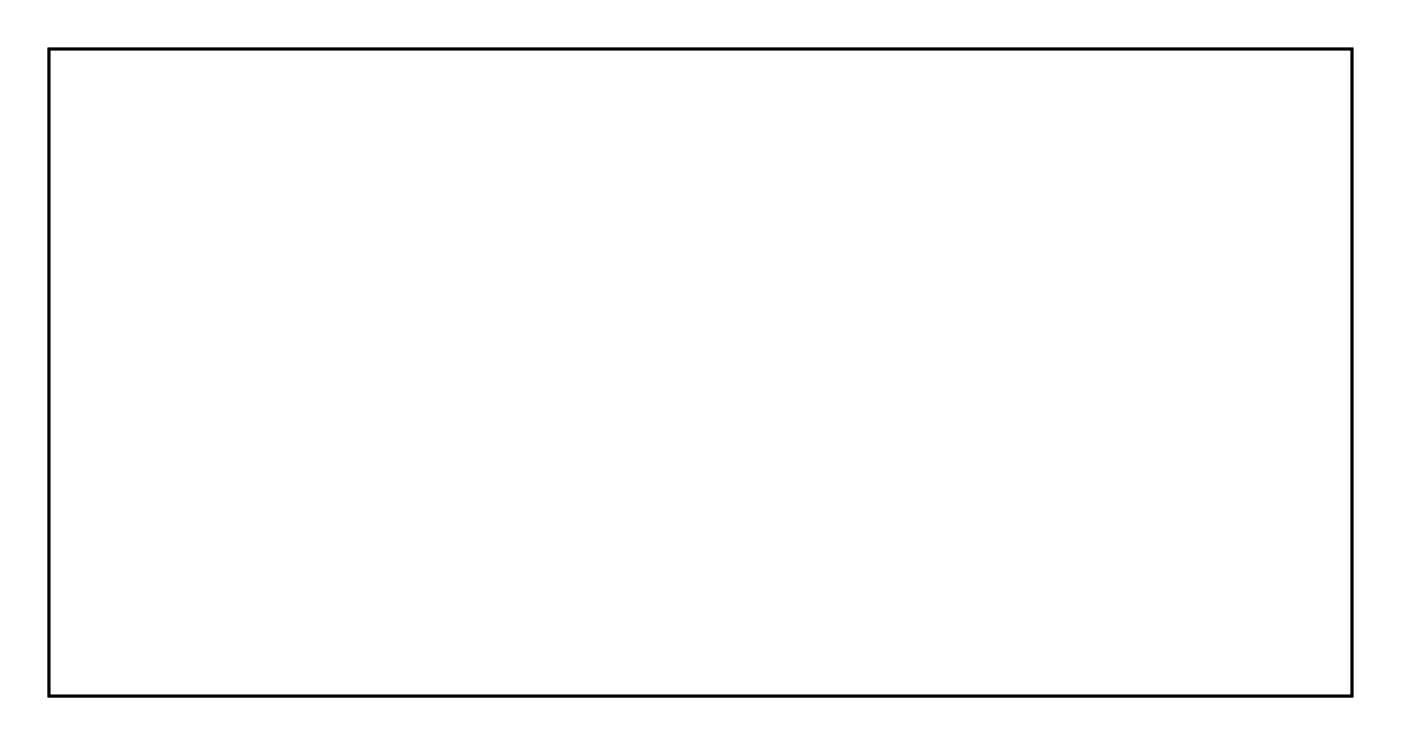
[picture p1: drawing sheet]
<svg xmlns="http://www.w3.org/2000/svg" width="104mm" height="55mm" viewBox="0 0 104 55" stroke-linecap="round" stroke-linejoin="round" font-family="sans-serif">
<path d="M3.6 3.6h96.8v48.1h-96.8z" fill="none" stroke="#000" stroke-width=".2"/>
<path d="M3.6 3.6v48.1h96.8v-48.1zM3.6 3.6h96.8v48.1h-96.8z" fill="#000"/>
<circle cx="70.9" cy="20.4" r="2.33" fill="#fff"/>
<circle cx="70.9" cy="20.4" r="2.33" fill="none" stroke="#fff" stroke-width=".94" stroke-linecap="butt"/>
<circle cx="70.9" cy="7.7" r="2.33" fill="#fff"/>
<circle cx="70.9" cy="7.7" r="2.33" fill="none" stroke="#fff" stroke-width=".94" stroke-linecap="butt"/>
<circle cx="48.9" cy="20.4" r="2.33" fill="#fff"/>
<circle cx="48.9" cy="20.4" r="2.33" fill="none" stroke="#fff" stroke-width=".94" stroke-linecap="butt"/>
<circle cx="48.9" cy="7.7" r="2.33" fill="#fff"/>
<circle cx="48.9" cy="7.7" r="2.33" fill="none" stroke="#fff" stroke-width=".94" stroke-linecap="butt"/>
<circle cx="26.9" cy="20.4" r="2.33" fill="#fff"/>
<circle cx="26.9" cy="20.4" r="2.33" fill="none" stroke="#fff" stroke-width=".94" stroke-linecap="butt"/>
<circle cx="26.9" cy="7.7" r="2.33" fill="#fff"/>
<circle cx="26.9" cy="7.7" r="2.33" fill="none" stroke="#fff" stroke-width=".94" stroke-linecap="butt"/>
<path d="M46.2 48h1.6v1.5h-1.6z" fill="#fff"/>
<path d="M46.2 48h1.6v1.5h-1.6z" fill="none" stroke="#fff" stroke-width=".76" stroke-linecap="butt"/>
<circle cx="47" cy="48.7" r=".76" fill="#fff"/>
<circle cx="47" cy="48.7" r=".76" fill="none" stroke="#fff" stroke-width=".76" stroke-linecap="butt"/>
<circle cx="50.5" cy="48.7" r=".76" fill="#fff"/>
<circle cx="50.5" cy="48.7" r=".76" fill="none" stroke="#fff" stroke-width=".76" stroke-linecap="butt"/>
<circle cx="54" cy="48.7" r=".76" fill="#fff"/>
<circle cx="54" cy="48.7" r=".76" fill="none" stroke="#fff" stroke-width=".76" stroke-linecap="butt"/>
<circle cx="57.5" cy="48.7" r=".76" fill="#fff"/>
<circle cx="57.5" cy="48.7" r=".76" fill="none" stroke="#fff" stroke-width=".76" stroke-linecap="butt"/>
<circle cx="61" cy="48.7" r=".76" fill="#fff"/>
<circle cx="61" cy="48.7" r=".76" fill="none" stroke="#fff" stroke-width=".76" stroke-linecap="butt"/>
<circle cx="89.2" cy="30.7" r=".7" fill="#fff"/>
<circle cx="89.2" cy="30.7" r=".7" fill="none" stroke="#fff" stroke-width=".76" stroke-linecap="butt"/>
<circle cx="79" cy="30.7" r=".7" fill="#fff"/>
<circle cx="79" cy="30.7" r=".7" fill="none" stroke="#fff" stroke-width=".76" stroke-linecap="butt"/>
<circle cx="66.6" cy="30.7" r=".7" fill="#fff"/>
<circle cx="66.6" cy="30.7" r=".7" fill="none" stroke="#fff" stroke-width=".76" stroke-linecap="butt"/>
<circle cx="56.5" cy="30.7" r=".7" fill="#fff"/>
<circle cx="56.5" cy="30.7" r=".7" fill="none" stroke="#fff" stroke-width=".76" stroke-linecap="butt"/>
<circle cx="44.5" cy="30.7" r=".7" fill="#fff"/>
<circle cx="44.5" cy="30.7" r=".7" fill="none" stroke="#fff" stroke-width=".76" stroke-linecap="butt"/>
<circle cx="34.3" cy="30.7" r=".7" fill="#fff"/>
<circle cx="34.3" cy="30.7" r=".7" fill="none" stroke="#fff" stroke-width=".76" stroke-linecap="butt"/>
<circle cx="22.2" cy="31.1" r=".7" fill="#fff"/>
<circle cx="22.2" cy="31.1" r=".7" fill="none" stroke="#fff" stroke-width=".76" stroke-linecap="butt"/>
<circle cx="12" cy="31.1" r=".7" fill="#fff"/>
<circle cx="12" cy="31.1" r=".7" fill="none" stroke="#fff" stroke-width=".76" stroke-linecap="butt"/>
<path d="M80.7 37.9h1.6v1.6h-1.6z" fill="#fff"/>
<path d="M80.7 37.9h1.6v1.6h-1.6z" fill="none" stroke="#fff" stroke-width=".76" stroke-linecap="butt"/>
<circle cx="81.5" cy="38.7" r=".79" fill="#fff"/>
<circle cx="81.5" cy="38.7" r=".79" fill="none" stroke="#fff" stroke-width=".76" stroke-linecap="butt"/>
<circle cx="89.1" cy="38.7" r=".79" fill="#fff"/>
<circle cx="89.1" cy="38.7" r=".79" fill="none" stroke="#fff" stroke-width=".76" stroke-linecap="butt"/>
<path d="M58.1 37.9h1.6v1.6h-1.6z" fill="#fff"/>
<path d="M58.1 37.9h1.6v1.6h-1.6z" fill="none" stroke="#fff" stroke-width=".76" stroke-linecap="butt"/>
<circle cx="58.9" cy="38.7" r=".79" fill="#fff"/>
<circle cx="58.9" cy="38.7" r=".79" fill="none" stroke="#fff" stroke-width=".76" stroke-linecap="butt"/>
<circle cx="66.5" cy="38.7" r=".79" fill="#fff"/>
<circle cx="66.5" cy="38.7" r=".79" fill="none" stroke="#fff" stroke-width=".76" stroke-linecap="butt"/>
<path d="M13.7 37.9h1.6v1.6h-1.6z" fill="#fff"/>
<path d="M13.7 37.9h1.6v1.6h-1.6z" fill="none" stroke="#fff" stroke-width=".76" stroke-linecap="butt"/>
<circle cx="14.5" cy="38.7" r=".79" fill="#fff"/>
<circle cx="14.5" cy="38.7" r=".79" fill="none" stroke="#fff" stroke-width=".76" stroke-linecap="butt"/>
<circle cx="22.1" cy="38.7" r=".79" fill="#fff"/>
<circle cx="22.1" cy="38.7" r=".79" fill="none" stroke="#fff" stroke-width=".76" stroke-linecap="butt"/>
<path d="M35.7 37.9h1.6v1.6h-1.6z" fill="#fff"/>
<path d="M35.7 37.9h1.6v1.6h-1.6z" fill="none" stroke="#fff" stroke-width=".76" stroke-linecap="butt"/>
<circle cx="36.5" cy="38.7" r=".79" fill="#fff"/>
<circle cx="36.5" cy="38.7" r=".79" fill="none" stroke="#fff" stroke-width=".76" stroke-linecap="butt"/>
<circle cx="44.1" cy="38.7" r=".79" fill="#fff"/>
<circle cx="44.1" cy="38.7" r=".79" fill="none" stroke="#fff" stroke-width=".76" stroke-linecap="butt"/>
<circle cx="6.5" cy="13.7" r="1.1" fill="#fff"/>
<circle cx="6.5" cy="13.7" r="1.1" fill="none" stroke="#fff" stroke-width=".25"/>
<circle cx="97.5" cy="13.7" r="1.1" fill="#fff"/>
<circle cx="97.5" cy="13.7" r="1.1" fill="none" stroke="#fff" stroke-width=".25"/>
<circle cx="97.5" cy="47.7" r="1.1" fill="#fff"/>
<circle cx="97.5" cy="47.7" r="1.1" fill="none" stroke="#fff" stroke-width=".25"/>
<circle cx="7.5" cy="47.7" r="1.1" fill="#fff"/>
<circle cx="7.5" cy="47.7" r="1.1" fill="none" stroke="#fff" stroke-width=".25"/>
<circle cx="93.2" cy="20.7" r="2.33" fill="#fff"/>
<circle cx="93.2" cy="20.7" r="2.33" fill="none" stroke="#fff" stroke-width=".94" stroke-linecap="butt"/>
<circle cx="93.2" cy="8" r="2.33" fill="#fff"/>
<circle cx="93.2" cy="8" r="2.33" fill="none" stroke="#fff" stroke-width=".94" stroke-linecap="butt"/>
</svg>
